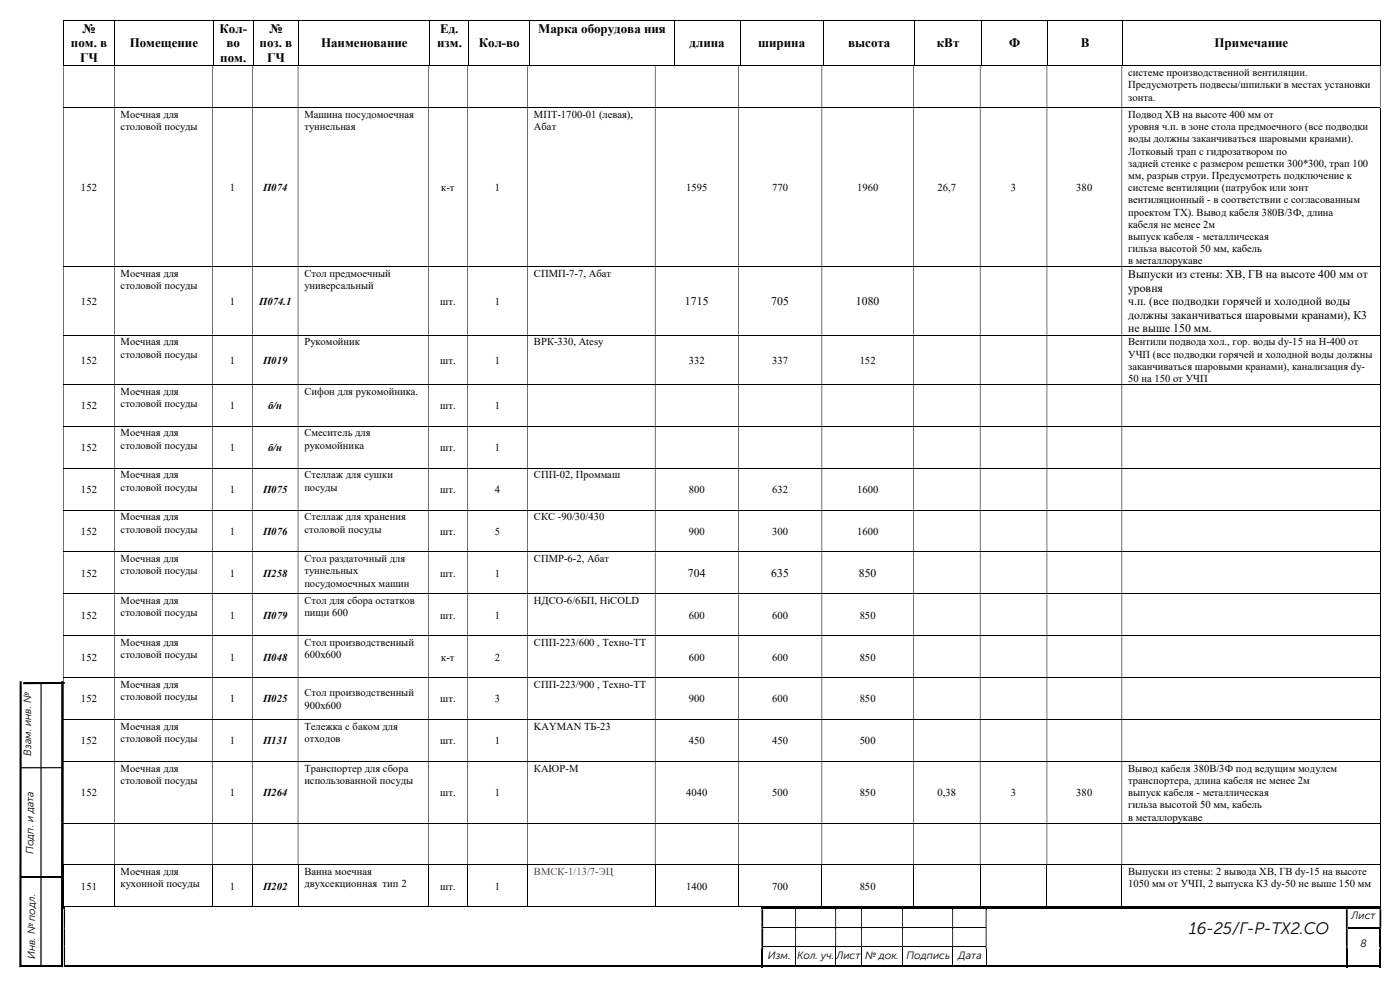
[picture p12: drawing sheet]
<svg xmlns="http://www.w3.org/2000/svg" width="420mm" height="297mm" viewBox="0 0 420 297" stroke-linecap="round" stroke-linejoin="round" font-family="sans-serif">
<defs><g id="words">
<text font-size="5" x="356.7" y="280">16-25/Г-Р-ТХ2.СО</text>
<g font-size="3.9">
<text x="24.8" y="9.8">№</text>
<text x="65.9" y="9.8">Кол-</text>
<text x="80.9" y="9.8">№</text>
<text x="132" y="9.8">Ед.</text>
<text x="161.4" y="9.8">Марка оборудова ния</text>
<text x="21.3" y="14.2">пом. в</text>
<text x="38.9" y="14.2">Помещение</text>
<text x="67.9" y="14.2">во</text>
<text x="77.9" y="14.2">поз. в</text>
<text x="96.3" y="14.2">Наименование</text>
<text x="131.1" y="14.2">изм.</text>
<text x="143.6" y="14.2">Кол-во</text>
<text x="206.8" y="14.2">длина</text>
<text x="227.5" y="14.2">ширина</text>
<text x="254.4" y="14.2">высота</text>
<text x="281" y="14.2">кВт</text>
<text x="302.7" y="14.2">Ф</text>
<text x="324.3" y="14.2">В</text>
<text x="364.4" y="14.2">Примечание</text>
<text x="24" y="18.7">ГЧ</text>
<text x="66.1" y="18.7">пом.</text>
<text x="80.1" y="18.7">ГЧ</text>
</g>
<g font-size="3.5">
<text x="338.5" y="83.4">Выпуски из стены: ХВ, ГВ на высоте 400 мм от</text>
<text x="338.5" y="87.4">уровня</text>
<text x="205.5" y="91.5">1715</text>
<text x="231.4" y="91.5">705</text>
<text x="256.7" y="91.5">1080</text>
<text x="338.5" y="91.5">ч.п. (все подводки горячей и холодной воды</text>
<text x="338.5" y="95.5">должны заканчиваться шаровыми кранами), К3</text>
<text x="338.5" y="99.6">не выше 150 мм.</text>
<text x="206.4" y="173">704</text>
<text x="231.4" y="173">635</text>
<text x="257.6" y="173">850</text>
</g>
<g font-size="3.2">
<text x="338.5" y="22.8">системе производственной вентиляции.</text>
<text x="338.5" y="26.5">Предусмотреть подвесы/шпильки в местах установки</text>
<text x="36.2" y="35.4">Моечная для</text>
<text x="91.3" y="35.4">Машина посудомоечная</text>
<text x="160.2" y="35.4">МПТ-1700-01 (левая),</text>
<text x="338.5" y="30.1">зонта.</text>
<text x="338.5" y="35.4">Подвод ХВ на высоте 400 мм от</text>
<text x="36.2" y="39">столовой посуды</text>
<text x="91.3" y="39">туннельная</text>
<text x="160.2" y="39">Абат</text>
<text x="338.5" y="39">уровня ч.п. в зоне стола предмоечного (все подводки</text>
<text x="338.5" y="42.7">воды должны заканчиваться шаровыми кранами).</text>
<text x="338.5" y="46.4">Лотковый трап с гидрозатвором по</text>
<text x="338.5" y="50">задней стенке с размером решетки 300*300, трап 100</text>
<text x="338.5" y="53.6">мм, разрыв струи. Предусмотреть подключение к</text>
<text x="24.3" y="57.3">152</text>
<text x="68.9" y="57.3">1</text>
<text x="79" y="57.3">П074</text>
<text x="132.4" y="57.3">к-т</text>
<text x="148.4" y="57.3">1</text>
<text x="205.9" y="57.3">1595</text>
<text x="231.6" y="57.3">770</text>
<text x="257.1" y="57.3">1960</text>
<text x="281.2" y="57.3">26,7</text>
<text x="303.2" y="57.3">3</text>
<text x="322.9" y="57.3">380</text>
<text x="338.5" y="57.3">системе вентиляции (патрубок или зонт</text>
<text x="338.5" y="61">вентиляционный - в соответствии с согласованным</text>
<text x="338.5" y="64.6">проектом ТХ). Вывод кабеля 380В/3Ф, длина</text>
<text x="338.5" y="68.2">кабеля не менее 2м</text>
<text x="338.5" y="71.9">выпуск кабеля - металлическая</text>
<text x="338.5" y="75.5">гильза высотой 50 мм, кабель</text>
<text x="36.2" y="83">Моечная для</text>
<text x="91.3" y="83">Стол предмоечный</text>
<text x="160.2" y="83">СПМП-7-7, Абат</text>
<text x="338.5" y="79.2">в металлорукаве</text>
<text x="36.2" y="86.7">столовой посуды</text>
<text x="91.3" y="86.7">универсальный</text>
<text x="24.3" y="91.4">152</text>
<text x="68.9" y="91.4">1</text>
<text x="77.8" y="91.4">П074.1</text>
<text x="132.1" y="91.4">шт.</text>
<text x="148.4" y="91.4">1</text>
<text x="36.2" y="103.5">Моечная для</text>
<text x="36.2" y="107.1">столовой посуды</text>
<text x="91.3" y="103.5">Рукомойник</text>
<text x="160.2" y="103.5">ВРК-330, Atesy</text>
<text x="338.5" y="103.5">Вентили подвода хол., гор. воды dy-15 на Н-400 от</text>
<text x="338.5" y="107.1">УЧП (все подводки горячей и холодной воды должны</text>
<text x="24.3" y="109">152</text>
<text x="68.9" y="109">1</text>
<text x="79" y="109">П019</text>
<text x="132.1" y="109">шт.</text>
<text x="148.4" y="109">1</text>
<text x="206.6" y="109">332</text>
<text x="231.6" y="109">337</text>
<text x="257.9" y="109">152</text>
<text x="338.5" y="110.8">заканчиваться шаровыми кранами), канализация dy-</text>
<text x="36.2" y="118.3">Моечная для</text>
<text x="91.3" y="118.3">Сифон для рукомойника.</text>
<text x="338.5" y="114.4">50 на 150 от УЧП</text>
<text x="24.3" y="122.6">152</text>
<text x="36.2" y="121.9">столовой посуды</text>
<text x="68.9" y="122.6">1</text>
<text x="80.4" y="122.6">б/н</text>
<text x="132.1" y="122.6">шт.</text>
<text x="148.4" y="122.6">1</text>
<text x="36.2" y="130.8">Моечная для</text>
<text x="91.3" y="130.8">Смеситель для</text>
<text x="24.3" y="135.2">152</text>
<text x="36.2" y="134.5">столовой посуды</text>
<text x="68.9" y="135.2">1</text>
<text x="80.4" y="135.2">б/н</text>
<text x="91.3" y="134.5">рукомойника</text>
<text x="132.1" y="135.2">шт.</text>
<text x="148.4" y="135.2">1</text>
<text x="36.2" y="143.4">Моечная для</text>
<text x="91.3" y="143.4">Стеллаж для сушки</text>
<text x="160.2" y="143.4">СПП-02, Проммаш</text>
<text x="24.3" y="147.7">152</text>
<text x="36.2" y="147">столовой посуды</text>
<text x="68.9" y="147.7">1</text>
<text x="79" y="147.7">П075</text>
<text x="91.3" y="147">посуды</text>
<text x="132.1" y="147.7">шт.</text>
<text x="148.4" y="147.7">4</text>
<text x="206.6" y="147.7">800</text>
<text x="231.6" y="147.7">632</text>
<text x="257.1" y="147.7">1600</text>
<text x="36.2" y="156">Моечная для</text>
<text x="91.3" y="156">Стеллаж для хранения</text>
<text x="160.2" y="156">СКС -90/30/430</text>
<text x="24.3" y="160.3">152</text>
<text x="36.2" y="159.6">столовой посуды</text>
<text x="68.9" y="160.3">1</text>
<text x="79" y="160.3">П076</text>
<text x="91.3" y="159.6">столовой посуды</text>
<text x="132.1" y="160.3">шт.</text>
<text x="148.4" y="160.3">5</text>
<text x="206.6" y="160.3">900</text>
<text x="231.6" y="160.3">300</text>
<text x="257.1" y="160.3">1600</text>
<text x="24.3" y="172.8">152</text>
<text x="36.2" y="168.5">Моечная для</text>
<text x="36.2" y="172.1">столовой посуды</text>
<text x="68.9" y="172.8">1</text>
<text x="79" y="172.8">П258</text>
<text x="91.3" y="168.5">Стол раздаточный для</text>
<text x="91.3" y="172.1">туннельных</text>
<text x="132.1" y="172.8">шт.</text>
<text x="148.4" y="172.8">1</text>
<text x="160.2" y="168.5">СПМР-6-2, Абат</text>
<text x="91.3" y="175.8">посудомоечных машин</text>
<text x="24.3" y="185.4">152</text>
<text x="36.2" y="181.1">Моечная для</text>
<text x="36.2" y="184.7">столовой посуды</text>
<text x="68.9" y="185.4">1</text>
<text x="79" y="185.4">П079</text>
<text x="91.3" y="181.1">Стол для сбора остатков</text>
<text x="91.3" y="184.7">пищи 600</text>
<text x="132.1" y="185.4">шт.</text>
<text x="148.4" y="185.4">1</text>
<text x="160.2" y="181.1">НДСО-6/6БП, HiCOLD</text>
<text x="206.6" y="185.4">600</text>
<text x="231.6" y="185.4">600</text>
<text x="257.9" y="185.4">850</text>
<text x="24.3" y="198">152</text>
<text x="36.2" y="193.6">Моечная для</text>
<text x="36.2" y="197.3">столовой посуды</text>
<text x="68.9" y="198">1</text>
<text x="79" y="198">П048</text>
<text x="91.3" y="193.6">Стол производственный</text>
<text x="91.3" y="197.3">600х600</text>
<text x="132.4" y="198">к-т</text>
<text x="148.4" y="198">2</text>
<text x="160.2" y="193.6">СПП-223/600 , Техно-ТТ</text>
<text x="206.6" y="198">600</text>
<text x="231.6" y="198">600</text>
<text x="257.9" y="198">850</text>
<text x="36.2" y="206.2">Моечная для</text>
<text x="36.2" y="209.8">столовой посуды</text>
<text x="91.3" y="208.7">Стол производственный</text>
<text x="160.2" y="206.2">СПП-223/900 , Техно-ТТ</text>
<text x="24.3" y="210.5">152</text>
<text x="68.9" y="210.5">1</text>
<text x="79" y="210.5">П025</text>
<text x="91.3" y="212.3">900х600</text>
<text x="132.1" y="210.5">шт.</text>
<text x="148.4" y="210.5">3</text>
<text x="206.6" y="210.5">900</text>
<text x="231.6" y="210.5">600</text>
<text x="257.9" y="210.5">850</text>
<text x="36.2" y="218.7">Моечная для</text>
<text x="91.3" y="218.7">Тележка с баком для</text>
<text x="160.2" y="218.7">KAYMAN ТБ-23</text>
<text x="9.4" y="226.4" transform="rotate(-90 9.4 226.4)">Взам. инв. №</text>
<text x="24.3" y="223.1">152</text>
<text x="36.2" y="222.4">столовой посуды</text>
<text x="68.9" y="223.1">1</text>
<text x="79" y="223.1">П131</text>
<text x="91.3" y="222.4">отходов</text>
<text x="132.1" y="223.1">шт.</text>
<text x="148.4" y="223.1">1</text>
<text x="206.6" y="223.1">450</text>
<text x="231.6" y="223.1">450</text>
<text x="257.9" y="223.1">500</text>
<text x="36.2" y="231.3">Моечная для</text>
<text x="91.3" y="231.3">Транспортер для сбора</text>
<text x="160.2" y="231.3">КАЮР-М</text>
<text x="338.5" y="231.3">Вывод кабеля 380В/3Ф под ведущим модулем</text>
<text x="24.3" y="238.6">152</text>
<text x="36.2" y="234.9">столовой посуды</text>
<text x="68.9" y="238.6">1</text>
<text x="79" y="238.6">П264</text>
<text x="91.3" y="234.9">использованной посуды</text>
<text x="132.1" y="238.6">шт.</text>
<text x="148.4" y="238.6">1</text>
<text x="205.9" y="238.6">4040</text>
<text x="231.6" y="238.6">500</text>
<text x="257.9" y="238.6">850</text>
<text x="281.2" y="238.6">0,38</text>
<text x="303.2" y="238.6">3</text>
<text x="322.9" y="238.6">380</text>
<text x="338.5" y="234.9">транспортера, длина кабеля не менее 2м</text>
<text x="338.5" y="238.6">выпуск кабеля - металлическая</text>
<text x="338.5" y="242.2">гильза высотой 50 мм, кабель</text>
<text x="338.5" y="245.9">в металлорукаве</text>
<text x="10.1" y="255.9" transform="rotate(-90 10.1 255.9)">Подп. и дата</text>
<text x="36.2" y="262.3">Моечная для</text>
<text x="91.3" y="262.3">Ванна моечная</text>
<text x="338.5" y="262.3">Выпуски из стены: 2 вывода ХВ, ГВ dy-15 на высоте</text>
<text x="24.3" y="266.7">151</text>
<text x="36.2" y="265.9">кухонной посуды</text>
<text x="68.9" y="266.7">1</text>
<text x="79" y="266.7">П202</text>
<text x="91.3" y="265.9">двухсекционная тип 2</text>
<text x="132.1" y="266.7">шт.</text>
<text x="148.4" y="266.7">1</text>
<text x="205.9" y="266.7">1400</text>
<text x="231.6" y="266.7">700</text>
<text x="257.9" y="266.7">850</text>
<text x="338.5" y="265.9">1050 мм от УЧП, 2 выпуска К3 dy-50 не выше 150 мм</text>
<text x="405.4" y="275.5">Лист</text>
<text x="10.5" y="287.4" transform="rotate(-90 10.5 287.4)">Инв. № подл.</text>
<text x="230.4" y="287.4">Изм.</text>
<text x="239.1" y="287.4">Кол. уч.</text>
<text x="250.9" y="287.4">Лист</text>
<text x="259.5" y="287.4">№ док.</text>
<text x="271.9" y="287.4">Подпись</text>
<text x="287.5" y="287.4">Дата</text>
<text x="408.1" y="283.8">8</text>
</g>
<text font-size="3.2" fill="#f00" x="160.2" y="262.3">ВМСК-1/13/7-ЭЦ</text>
</g></defs>
<g fill="none" stroke="#000" stroke-width=".3">
<path d="M19 6.1h395M19 19.6h15.3M19.1 6.2v13.5M34.4 6.2v13.5M34.5 19.6h29.4M64 6.2v13.5M64.1 19.6h11.8M76 6.2v13.5M76.1 19.6h13.5M89.7 6.2v13.5M89.7 19.6h39.2M128.9 6.2v13.5"/>
<path d="M129 19.6h11.6M140.7 6.2v13.5M140.8 19.6h18M158.9 6.2v13.5M159 19.6h43.2M202.3 6.2v13.5M202.4 19.6h19.6M222 6.2v13.5M222.1 19.6h24.8M247 6.2v13.5M247.1 19.6h27.3M274.4 6.2v13.5"/>
<path d="M274.5 19.6h19.8M294.4 6.2v13.5M294.5 19.6h19.8M314.4 6.2v13.5M314.5 19.6h22.2M336.8 6.2v13.5M336.9 19.6h77.1M414.1 6.2v13.5M19 32.3h395M414.1 32.4v47.5M19 80h395M414.1 80.1v20.2"/>
<path d="M19 100.4h395M19 115.2h395M414.1 100.5v14.6M414.1 115.3v12.4M19 127.8h395M414.1 127.8v12.5M19 140.3h395M19 152.9h395M414.1 140.4v12.4M414.1 153v12.4M19 165.4h395M19 178h395"/>
<path d="M414.1 165.5v12.4M414.1 178.1v12.4M19 190.5h395M414.1 190.6v12.4M19 203.1h395M19 215.7h395M414.1 203.2v12.4M414.1 215.8v12.3M19 228.2h395M414.1 228.3v18.3M19 246.7h395M19 259.2h395"/>
<path d="M19.1 259.3v12.6M34.3 259.3v12.6M63.7 259.3v12.6M75.7 259.3v12.6M89.4 259.3v12.6M128.5 259.3v12.6M140.3 259.3v12.6M158.3 259.3v12.6M196.6 259.3v12.6M221.5 259.3v12.6M246.5 259.3v12.6M274.1 259.3v12.6"/>
<path d="M294 259.3v12.6M314.1 259.3v12.6M336.5 259.3v12.6M414.1 246.8v12.3M414.1 259.3v12.6M19 271.8h15.2M34.4 271.8h29.2M63.8 271.8h11.8M75.8 271.8h13.5M89.5 271.8h38.9M128.6 271.8h11.6M140.3 271.8h17.9"/>
<path d="M158.4 271.8h38.1M196.6 271.8h24.8M221.6 271.8h24.9M228.9 277.9h9.6M238.8 277.9h11.8M246.6 271.8h27.4M250.8 277.9h7.5M258.6 277.9h12M270.9 277.9h14.8M274.2 271.8h19.8M285.9 277.9h9.8M294.1 271.8h19.9"/>
<path d="M314.2 271.8h22.3M336.6 271.8h77.4M228.9 283.8h9.6M238.7 284.4v5M238.8 283.8h11.8M250.7 284.4v5M250.8 283.8h7.5M258.4 284.4v5M258.6 283.8h12M270.8 284.4v5M270.9 283.8h14.8M285.8 284.4v5"/>
<path d="M285.9 283.8h9.8M295.8 284.4v5"/>
</g>
<g fill="#000">
<path d="M414 6l.1 .2zM414 19.6l.1 .1zM6.9 204.4h12.5v.6l-12.5 .1zM414 259.1l.1 .2zM19.2 271.9h.3v.6h-.3zM228.9 271.9h9.6v.6h-9.6zM238.5 272.5h.3zM238.5 277.8h.3v.5h-.3zM250.6 272.5h.2zM250.6 277.8h.2v.5h-.2zM258.3 272.5h.3zM258.3 277.8h.3v.5h-.3z"/>
<path d="M270.6 272.5h.3zM270.6 277.8h.3v.5h-.3zM285.7 272.5h.2zM285.7 277.8h.2v.5h-.2zM295.7 272.5h.3zM404.3 271.9h9.6v.6h-9.6zM404.3 277.8h9.6v.5h-9.6zM413.9 278.3h.5v5.3h-.5zM414 271.7l.1 .2zM6.1 289.3h12.8v.6h-12.8zM5.9 204.2h.6l-.1 85.7h-.6zM18.4 204.2h.6l-.1 85.7h-.6z"/>
<path d="M19.2 289.4h209.2v.5h-209.2zM228.9 289.4h9.6v.5h-9.6zM238.5 283.6h.3v.8h-.3zM250.6 283.6h.2v.8h-.2zM258.3 283.6h.3v.8h-.3zM270.6 283.6h.3v.8h-.3zM285.7 283.6h.2v.8h-.2zM404.3 289.4h9.6v.5h-9.6zM413.9 289.4h.5v.5h-.5z"/>
</g>
<g fill="#000">
<path d="M19 19.9h.2v12.4h-.2zM34.2 19.9h.2v12.4h-.2zM63.6 19.9h.2v12.4h-.2zM75.6 19.9h.2v12.4h-.2zM89.3 19.9h.2v12.4h-.2zM128.4 19.9h.2v12.4h-.2zM140.2 19.9h.1v12.4h-.1zM158.2 19.9h.2v12.4h-.2zM196.5 19.9h.1v12.4h-.1zM221.4 19.9h.2v12.4h-.2zM246.5 19.9h.1v12.4h-.1zM274 19.9h.2v12.4h-.2zM294 19.9h.1v12.4h-.1zM314 19.9h.2v12.4h-.2zM336.5 19.9h.1v12.4h-.1zM414 19.9h.1v12.4h-.1z" fill-rule="evenodd"/>
<path d="M414 32.3l.1 .1zM19 32.4h.2v47.5h-.2zM34.2 32.4h.2v47.5h-.2zM63.6 32.4h.2v47.5h-.2zM75.6 32.4h.2v47.5h-.2zM89.3 32.4h.2v47.5h-.2zM128.4 32.4h.2v47.5h-.2zM140.2 32.4h.1v47.5h-.1zM158.2 32.4h.2v47.5h-.2zM196.5 32.4h.1v47.5h-.1zM221.4 32.4h.2v47.5h-.2zM246.5 32.4h.1v47.5h-.1zM274 32.4h.2v47.5h-.2zM294 32.4h.1v47.5h-.1zM314 32.4h.2v47.5h-.2zM336.5 32.4h.1v47.5h-.1z" fill-rule="evenodd"/>
<path d="M414 79.9l.1 .2zM19 80.1h.2v20.2h-.2zM34.2 80.1h.2v20.2h-.2zM63.6 80.1h.2v20.2h-.2zM75.6 80.1h.2v20.2h-.2zM89.3 80.1h.2v20.2h-.2zM128.4 80.1h.2v20.2h-.2zM140.2 80.1h.1v20.2h-.1zM158.2 80.1h.2v20.2h-.2zM196.5 80.1h.1v20.2h-.1zM221.4 80.1h.2v20.2h-.2zM246.5 80.1h.1v20.2h-.1zM274 80.1h.2v20.2h-.2zM294 80.1h.1v20.2h-.1zM314 80.1h.2v20.2h-.2zM336.5 80.1h.1v20.2h-.1z" fill-rule="evenodd"/>
<path d="M414 100.3l.1 .2zM19 100.5h.2v14.6h-.2zM34.2 100.5h.2v14.6h-.2zM63.6 100.5h.2v14.6h-.2zM75.6 100.5h.2v14.6h-.2zM89.3 100.5h.2v14.6h-.2zM128.4 100.5h.2v14.6h-.2zM140.2 100.5h.1v14.6h-.1zM158.2 100.5h.2v14.6h-.2zM196.5 100.5h.1v14.6h-.1zM221.4 100.5h.2v14.6h-.2zM246.5 100.5h.1v14.6h-.1zM274 100.5h.2v14.6h-.2zM294 100.5h.1v14.6h-.1zM314 100.5h.2v14.6h-.2zM336.5 100.5h.1v14.6h-.1z" fill-rule="evenodd"/>
<path d="M414 115.1l.1 .2zM19 115.3h.2v12.4h-.2zM34.2 115.3h.2v12.4h-.2zM63.6 115.3h.2v12.4h-.2zM75.6 115.3h.2v12.4h-.2zM89.3 115.3h.2v12.4h-.2zM128.4 115.3h.2v12.4h-.2zM140.2 115.3h.1v12.4h-.1zM158.2 115.3h.2v12.4h-.2zM196.5 115.3h.1v12.4h-.1zM221.4 115.3h.2v12.4h-.2zM246.5 115.3h.1v12.4h-.1zM274 115.3h.2v12.4h-.2zM294 115.3h.1v12.4h-.1zM314 115.3h.2v12.4h-.2zM336.5 115.3h.1v12.4h-.1z" fill-rule="evenodd"/>
<path d="M414 127.7l.1 .1zM19 127.8h.2v12.5h-.2zM34.2 127.8h.2v12.5h-.2zM63.6 127.8h.2v12.5h-.2zM75.6 127.8h.2v12.5h-.2zM89.3 127.8h.2v12.5h-.2zM128.4 127.8h.2v12.5h-.2zM140.2 127.8h.1v12.5h-.1zM158.2 127.8h.2v12.5h-.2zM196.5 127.8h.1v12.5h-.1zM221.4 127.8h.2v12.5h-.2zM246.5 127.8h.1v12.5h-.1zM274 127.8h.2v12.5h-.2zM294 127.8h.1v12.5h-.1zM314 127.8h.2v12.5h-.2zM336.5 127.8h.1v12.5h-.1z" fill-rule="evenodd"/>
<path d="M414 140.3l.1 .1zM19 140.4h.2v12.4h-.2zM34.2 140.4h.2v12.4h-.2zM63.6 140.4h.2v12.4h-.2zM75.6 140.4h.2v12.4h-.2zM89.3 140.4h.2v12.4h-.2zM128.4 140.4h.2v12.4h-.2zM140.2 140.4h.1v12.4h-.1zM158.2 140.4h.2v12.4h-.2zM196.5 140.4h.1v12.4h-.1zM221.4 140.4h.2v12.4h-.2zM246.5 140.4h.1v12.4h-.1zM274 140.4h.2v12.4h-.2zM294 140.4h.1v12.4h-.1zM314 140.4h.2v12.4h-.2zM336.5 140.4h.1v12.4h-.1z" fill-rule="evenodd"/>
<path d="M414 152.8l.1 .2zM19 153h.2v12.4h-.2zM34.2 153h.2v12.4h-.2zM63.6 153h.2v12.4h-.2zM75.6 153h.2v12.4h-.2zM89.3 153h.2v12.4h-.2zM128.4 153h.2v12.4h-.2zM140.2 153h.1v12.4h-.1zM158.2 153h.2v12.4h-.2zM196.5 153h.1v12.4h-.1zM221.4 153h.2v12.4h-.2zM246.5 153h.1v12.4h-.1zM274 153h.2v12.4h-.2zM294 153h.1v12.4h-.1zM314 153h.2v12.4h-.2zM336.5 153h.1v12.4h-.1z" fill-rule="evenodd"/>
<path d="M414 165.4l.1 .1zM19 165.5h.2v12.4h-.2zM34.2 165.5h.2v12.4h-.2zM63.6 165.5h.2v12.4h-.2zM75.6 165.5h.2v12.4h-.2zM89.3 165.5h.2v12.4h-.2zM128.4 165.5h.2v12.4h-.2zM140.2 165.5h.1v12.4h-.1zM158.2 165.5h.2v12.4h-.2zM196.5 165.5h.1v12.4h-.1zM221.4 165.5h.2v12.4h-.2zM246.5 165.5h.1v12.4h-.1zM274 165.5h.2v12.4h-.2zM294 165.5h.1v12.4h-.1zM314 165.5h.2v12.4h-.2zM336.5 165.5h.1v12.4h-.1z" fill-rule="evenodd"/>
<path d="M414 177.9l.1 .2zM19 178.1h.2v12.4h-.2zM34.2 178.1h.2v12.4h-.2zM63.6 178.1h.2v12.4h-.2zM75.6 178.1h.2v12.4h-.2zM89.3 178.1h.2v12.4h-.2zM128.4 178.1h.2v12.4h-.2zM140.2 178.1h.1v12.4h-.1zM158.2 178.1h.2v12.4h-.2zM196.5 178.1h.1v12.4h-.1zM221.4 178.1h.2v12.4h-.2zM246.5 178.1h.1v12.4h-.1zM274 178.1h.2v12.4h-.2zM294 178.1h.1v12.4h-.1zM314 178.1h.2v12.4h-.2zM336.5 178.1h.1v12.4h-.1z" fill-rule="evenodd"/>
<path d="M414 190.5l.1 .1zM19 190.6h.2v12.4h-.2zM34.2 190.6h.2v12.4h-.2zM63.6 190.6h.2v12.4h-.2zM75.6 190.6h.2v12.4h-.2zM89.3 190.6h.2v12.4h-.2zM128.4 190.6h.2v12.4h-.2zM140.2 190.6h.1v12.4h-.1zM158.2 190.6h.2v12.4h-.2zM196.5 190.6h.1v12.4h-.1zM221.4 190.6h.2v12.4h-.2zM246.5 190.6h.1v12.4h-.1zM274 190.6h.2v12.4h-.2zM294 190.6h.1v12.4h-.1zM314 190.6h.2v12.4h-.2zM336.5 190.6h.1v12.4h-.1z" fill-rule="evenodd"/>
<path d="M414 203l.1 .2zM19 203.2h.2v12.4h-.2zM34.2 203.2h.2v12.4h-.2zM63.6 203.2h.2v12.4h-.2zM75.6 203.2h.2v12.4h-.2zM89.3 203.2h.2v12.4h-.2zM128.4 203.2h.2v12.4h-.2zM140.2 203.2h.1v12.4h-.1zM158.2 203.2h.2v12.4h-.2zM196.5 203.2h.1v12.4h-.1zM221.4 203.2h.2v12.4h-.2zM246.5 203.2h.1v12.4h-.1zM274 203.2h.2v12.4h-.2zM294 203.2h.1v12.4h-.1zM314 203.2h.2v12.4h-.2zM336.5 203.2h.1v12.4h-.1z" fill-rule="evenodd"/>
<path d="M414 215.6l.1 .2zM19 215.8h.2v12.3h-.2zM34.2 215.8h.2v12.3h-.2zM63.6 215.8h.2v12.3h-.2zM75.6 215.8h.2v12.3h-.2zM89.3 215.8h.2v12.3h-.2zM128.4 215.8h.2v12.3h-.2zM140.2 215.8h.1v12.3h-.1zM158.2 215.8h.2v12.3h-.2zM196.5 215.8h.1v12.3h-.1zM221.4 215.8h.2v12.3h-.2zM246.5 215.8h.1v12.3h-.1zM274 215.8h.2v12.3h-.2zM294 215.8h.1v12.3h-.1zM314 215.8h.2v12.3h-.2zM336.5 215.8h.1v12.3h-.1z" fill-rule="evenodd"/>
<path d="M414 228.1l.1 .2zM19 228.3h.2v18.3h-.2zM34.2 228.3h.2v18.3h-.2zM63.6 228.3h.2v18.3h-.2zM75.6 228.3h.2v18.3h-.2zM89.3 228.3h.2v18.3h-.2zM128.4 228.3h.2v18.3h-.2zM140.2 228.3h.1v18.3h-.1zM158.2 228.3h.2v18.3h-.2zM196.5 228.3h.1v18.3h-.1zM221.4 228.3h.2v18.3h-.2zM246.5 228.3h.1v18.3h-.1zM274 228.3h.2v18.3h-.2zM294 228.3h.1v18.3h-.1zM314 228.3h.2v18.3h-.2zM336.5 228.3h.1v18.3h-.1z" fill-rule="evenodd"/>
<path d="M414 246.6l.1 .2zM19 246.8h.2v12.3h-.2zM34.2 246.8h.2v12.3h-.2zM63.6 246.8h.2v12.3h-.2zM75.6 246.8h.2v12.3h-.2zM89.3 246.8h.2v12.3h-.2zM128.4 246.8h.2v12.3h-.2zM140.2 246.8h.1v12.3h-.1zM158.2 246.8h.2v12.3h-.2zM196.5 246.8h.1v12.3h-.1zM221.4 246.8h.2v12.3h-.2zM246.5 246.8h.1v12.3h-.1zM274 246.8h.2v12.3h-.2zM294 246.8h.1v12.3h-.1zM314 246.8h.2v12.3h-.2zM336.5 246.8h.1v12.3h-.1z" fill-rule="evenodd"/>
<path d="M19.2 272.5h.3v5.3h-.3zM228.4 272.5h.5v5.3h-.5zM238.5 272.5h.3v5.3h-.3zM250.6 272.5h.2v5.3h-.2zM258.3 272.5h.3v5.3h-.3zM270.6 272.5h.3v5.3h-.3zM285.7 272.5h.2v5.3h-.2zM295.7 272.5h.3v5.3h-.3zM403.8 272.5h.5v5.3h-.5zM413.9 272.5h.5v5.3h-.5z" fill-rule="evenodd"/>
<path d="M19.2 277.8h.3v.5h-.3zM228.4 277.8h.5v.5h-.5z" fill-rule="evenodd"/>
<path d="M228.4 271.9h.5v.6h-.5z" fill-rule="evenodd"/>
<path d="M238.5 271.9h12.1v.6h-12.1z" fill-rule="evenodd"/>
<path d="M250.6 271.9h7.7v.6h-7.7z" fill-rule="evenodd"/>
<path d="M258.3 271.9h12.3v.6h-12.3z" fill-rule="evenodd"/>
<path d="M270.6 271.9h15.1v.6h-15.1z" fill-rule="evenodd"/>
<path d="M285.7 271.9h10v.6h-10z" fill-rule="evenodd"/>
<path d="M295.7 271.9h108.1v.6h-108.1z" fill-rule="evenodd"/>
<path d="M295.7 277.8h.3v.5h-.3zM403.8 277.8h.5v.5h-.5z" fill-rule="evenodd"/>
<path d="M403.8 271.9h.5v.6h-.5z" fill-rule="evenodd"/>
<path d="M413.9 271.9h.5v.6h-.5z" fill-rule="evenodd"/>
<path d="M413.9 277.8h.5v.5h-.5zM19.2 278.3h.3v5.3h-.3zM228.4 278.3h.5v5.3h-.5zM238.5 278.3h.3v5.3h-.3zM250.6 278.3h.2v5.3h-.2zM258.3 278.3h.3v5.3h-.3zM270.6 278.3h.3v5.3h-.3zM285.7 278.3h.2v5.3h-.2zM295.7 278.3h.3v5.3h-.3zM403.8 278.3h.5v5.3h-.5z" fill-rule="evenodd"/>
<path d="M19.2 283.6h.3v.8h-.3zM228.4 283.6h.5v.8h-.5z" fill-rule="evenodd"/>
<path d="M228.4 284.4h.5v5.5h-.5z" fill-rule="evenodd"/>
<path d="M238.5 289.4h12.1v.5h-12.1z" fill-rule="evenodd"/>
<path d="M250.6 289.4h7.7v.5h-7.7z" fill-rule="evenodd"/>
<path d="M258.3 289.4h12.3v.5h-12.3z" fill-rule="evenodd"/>
<path d="M270.6 289.4h15.1v.5h-15.1z" fill-rule="evenodd"/>
<path d="M285.7 289.4h10v.5h-10z" fill-rule="evenodd"/>
<path d="M295.7 283.6h.3v.8h-.3zM403.8 283.6h.5v.8h-.5zM413.9 283.6h.5v.8h-.5zM19.2 284.4h.3v5h-.3z" fill-rule="evenodd"/>
<path d="M295.7 289.4h108.1v.5h-108.1z" fill-rule="evenodd"/>
<path d="M403.8 284.4h.5v5.5h-.5z" fill-rule="evenodd"/>
<path d="M413.9 284.4h.5v5.5h-.5z" fill-rule="evenodd"/>
</g>
<path d="M12.3 204.7v84.9M6 230.1h12.6M6 262.9h12.5" fill="none" stroke="#000" stroke-width=".38"/>
<use href="#words"/>
</svg>
